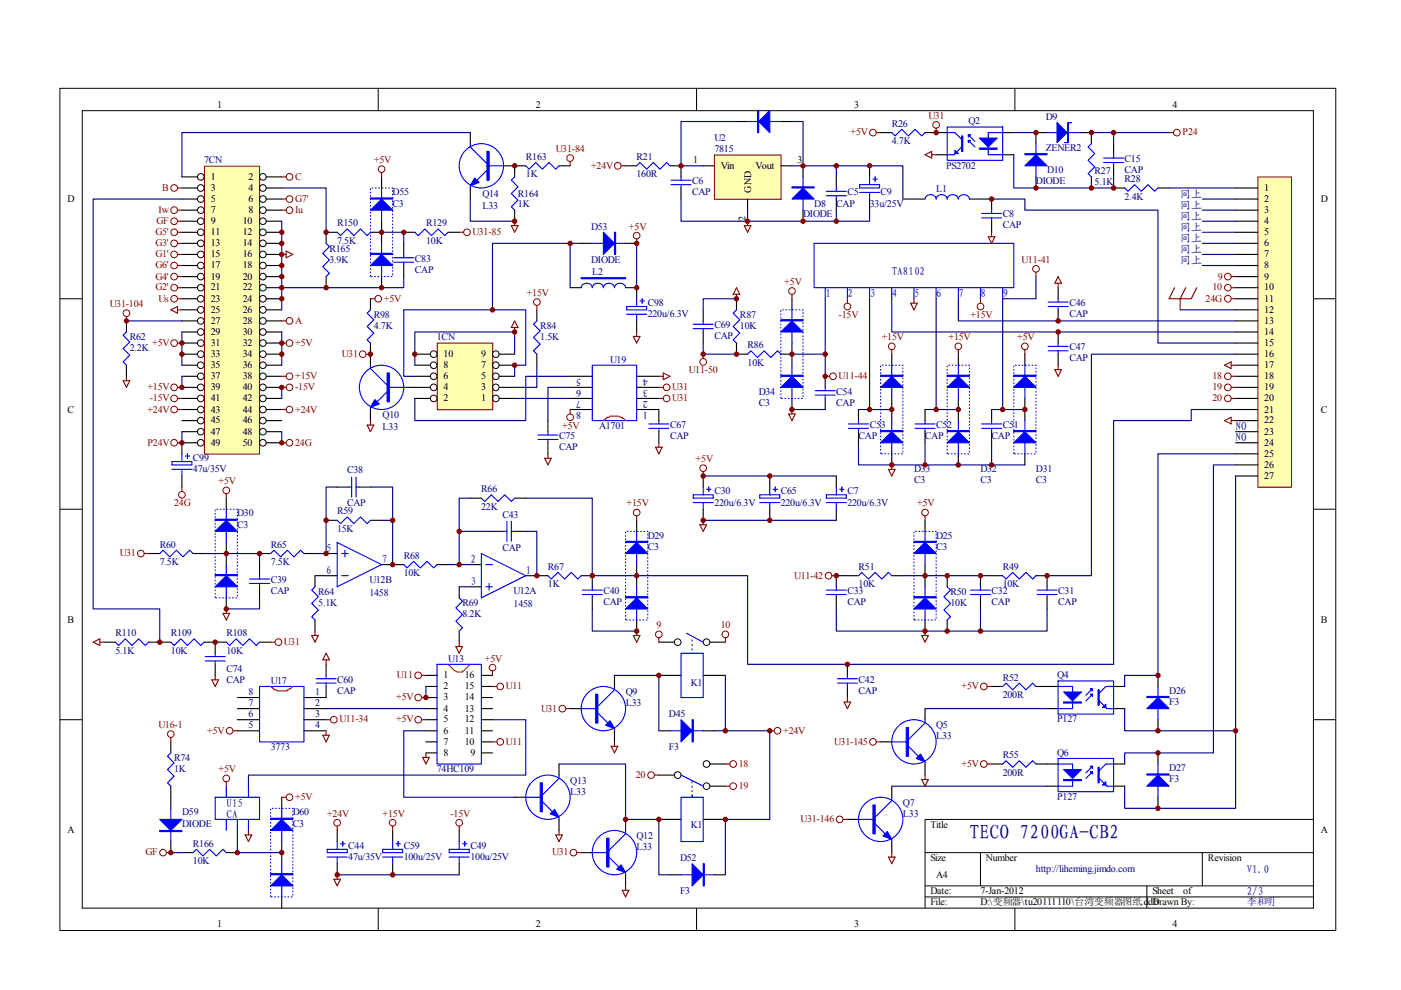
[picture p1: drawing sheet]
<svg xmlns="http://www.w3.org/2000/svg" width="297mm" height="210mm" viewBox="0 0 297 210" stroke-linecap="round" stroke-linejoin="round" font-family="sans-serif">
<defs><g id="words">
<text font-size="4.2" fill="#000080" x="205.6" y="177.8">TECO 7200GA-CB2</text>
<g font-size="2.3" fill="#000080">
<text x="250.2" y="41.9">同上</text>
<text x="250.2" y="46.6">同上</text>
<text x="250.2" y="44.2">同上</text>
<text x="250.2" y="53.6">同上</text>
<text x="250.2" y="51.3">同上</text>
<text x="250.2" y="49">同上</text>
<text x="189.1" y="58.3">TA8102</text>
<text x="250.2" y="56">同上</text>
<text x="175" y="63">1</text>
<text x="179.7" y="63">2</text>
<text x="184.4" y="63">3</text>
<text x="189.1" y="63">4</text>
<text x="193.8" y="63">5</text>
<text x="198.5" y="63">6</text>
<text x="203.2" y="63">7</text>
<text x="207.9" y="63">8</text>
<text x="212.6" y="63">9</text>
<text x="262" y="91.2">NO</text>
<text x="262" y="93.6">NO</text>
<text x="69.2" y="117">5</text>
<text x="80.9" y="119.4">7</text>
<text x="99.7" y="119.4">2</text>
<text x="69.2" y="121.8">6</text>
<text x="99.7" y="124.1">3</text>
<text x="111.5" y="121.8">1</text>
<text x="48" y="173.4">CA</text>
<text x="48" y="171">U15</text>
<text x="264.3" y="185.2">V1.0</text>
<text x="264.3" y="189.8">2/3</text>
</g>
<g font-size="2.1">
<text x="46.1" y="22.9">1</text>
<text x="113.6" y="22.9">2</text>
<text x="181.1" y="22.9">3</text>
<text x="248.6" y="22.9">4</text>
<text x="147" y="34.6">1</text>
<text x="152.8" y="35.7">Vin</text>
<text x="160.2" y="35.7">Vout</text>
<text x="169.1" y="34.6">3</text>
<text x="44.7" y="38.1">1</text>
<text x="44.7" y="40.5">3</text>
<text x="52.7" y="38.1">2</text>
<text x="52.7" y="40.5">4</text>
<text x="159.3" y="40.8" transform="rotate(-90 159.3 40.8)">GND</text>
<text x="268.1" y="40.5">1</text>
<text x="14.3" y="42.8">D</text>
<text x="44.7" y="42.8">5</text>
<text x="44.7" y="45.1">7</text>
<text x="44.7" y="47.5">9</text>
<text x="51.5" y="47.5">10</text>
<text x="52.7" y="42.8">6</text>
<text x="52.7" y="45.1">8</text>
<text x="158.1" y="46.9" transform="rotate(-90 158.1 46.9)">2</text>
<text x="268.1" y="42.8">2</text>
<text x="268.1" y="45.1">3</text>
<text x="268.1" y="47.5">4</text>
<text x="280.1" y="42.8">D</text>
<text x="44.7" y="49.9">11</text>
<text x="44.7" y="52.2">13</text>
<text x="51.5" y="49.9">12</text>
<text x="51.5" y="52.2">14</text>
<text x="268.1" y="49.9">5</text>
<text x="268.1" y="52.2">6</text>
<text x="44.7" y="54.5">15</text>
<text x="44.7" y="56.9">17</text>
<text x="44.7" y="59.3">19</text>
<text x="51.5" y="54.5">16</text>
<text x="51.5" y="56.9">18</text>
<text x="51.5" y="59.3">20</text>
<text x="268.1" y="54.5">7</text>
<text x="268.1" y="56.9">8</text>
<text x="268.1" y="59.3">9</text>
<text x="44.7" y="61.6">21</text>
<text x="44.7" y="63.9">23</text>
<text x="51.5" y="61.6">22</text>
<text x="51.5" y="63.9">24</text>
<text x="268.1" y="61.6">10</text>
<text x="268.1" y="63.9">11</text>
<text x="44.7" y="66.3">25</text>
<text x="44.7" y="68.7">27</text>
<text x="44.7" y="71">29</text>
<text x="51.5" y="66.3">26</text>
<text x="51.5" y="68.7">28</text>
<text x="51.5" y="71">30</text>
<text x="268.1" y="66.3">12</text>
<text x="268.1" y="68.7">13</text>
<text x="268.1" y="71">14</text>
<text x="44.7" y="73.3">31</text>
<text x="44.7" y="75.7">33</text>
<text x="51.5" y="73.3">32</text>
<text x="51.5" y="75.7">34</text>
<text x="94.1" y="75.7">10</text>
<text x="102" y="75.7">9</text>
<text x="268.1" y="73.3">15</text>
<text x="268.1" y="75.7">16</text>
<text x="44.7" y="78.1">35</text>
<text x="44.7" y="80.4">37</text>
<text x="44.7" y="82.7">39</text>
<text x="51.5" y="78.1">36</text>
<text x="51.5" y="80.4">38</text>
<text x="51.5" y="82.7">40</text>
<text x="94.1" y="82.7">4</text>
<text x="94.1" y="80.4">6</text>
<text x="94.1" y="78.1">8</text>
<text x="102" y="82.7">3</text>
<text x="102" y="80.4">5</text>
<text x="102" y="78.1">7</text>
<text x="268.1" y="78.1">17</text>
<text x="268.1" y="80.4">18</text>
<text x="268.1" y="82.7">19</text>
<text x="14.3" y="87.5">C</text>
<text x="44.7" y="85.1">41</text>
<text x="44.7" y="87.5">43</text>
<text x="44.7" y="89.8">45</text>
<text x="51.5" y="85.1">42</text>
<text x="51.5" y="87.5">44</text>
<text x="51.5" y="89.8">46</text>
<text x="94.1" y="85.1">2</text>
<text x="102" y="85.1">1</text>
<text x="268.1" y="85.1">20</text>
<text x="268.1" y="87.5">21</text>
<text x="268.1" y="89.8">22</text>
<text x="280.1" y="87.5">C</text>
<text x="44.7" y="92.1">47</text>
<text x="44.7" y="94.5">49</text>
<text x="51.5" y="92.1">48</text>
<text x="51.5" y="94.5">50</text>
<text x="268.1" y="92.1">23</text>
<text x="268.1" y="94.5">24</text>
<text x="268.1" y="96.9">25</text>
<text x="268.1" y="99.2">26</text>
<text x="268.1" y="101.5">27</text>
<text x="14.3" y="132.1">B</text>
<text x="280.1" y="132.1">B</text>
<text x="94.1" y="143.8">1</text>
<text x="98.6" y="143.8">16</text>
<text x="94.1" y="146.1">2</text>
<text x="94.1" y="148.5">3</text>
<text x="98.6" y="148.5">14</text>
<text x="98.6" y="146.1">15</text>
<text x="94.1" y="150.9">4</text>
<text x="94.1" y="153.2">5</text>
<text x="94.1" y="155.5">6</text>
<text x="98.6" y="155.5">11</text>
<text x="98.6" y="153.2">12</text>
<text x="98.6" y="150.9">13</text>
<text x="94.1" y="157.9">7</text>
<text x="94.1" y="160.3">8</text>
<text x="98.6" y="157.9">10</text>
<text x="99.7" y="160.3">9</text>
<text x="14.3" y="176.7">A</text>
<text x="197.3" y="175.5">Title</text>
<text x="280.1" y="176.7">A</text>
<text x="197.3" y="182.6">Size</text>
<text x="209" y="182.6">Number</text>
<text x="256.1" y="182.6">Revision</text>
<text x="197.3" y="189.6">Date:</text>
<text x="197.3" y="192">File:</text>
<text x="198.5" y="186.1">A4</text>
<text x="207.9" y="189.6">7-Jan-2012</text>
<text x="207.9" y="192">D:\变频器\tu20111110\台湾变频器图纸.ddb</text>
<text x="244.3" y="189.6">Sheet</text>
<text x="244.3" y="192">Drawn By:</text>
<text x="250.9" y="189.6">of</text>
<text x="46.1" y="196.6">1</text>
<text x="113.6" y="196.6">2</text>
<text x="181.1" y="196.6">3</text>
<text x="248.6" y="196.6">4</text>
</g>
<g font-size="2.1" fill="#000080">
<text x="151.5" y="29.9">U2</text>
<text x="189.1" y="26.9">R26</text>
<text x="205.3" y="26.3">Q2</text>
<text x="221.7" y="25.4">D9</text>
<text x="43.3" y="34.6">7CN</text>
<text x="111.5" y="33.9">R163</text>
<text x="135" y="33.9">R21</text>
<text x="151.5" y="32.3">7815</text>
<text x="189.1" y="30.6">4.7K</text>
<text x="200.6" y="35.7">PS2702</text>
<text x="221.7" y="32">ZENER2</text>
<text x="238.4" y="34.4">C15</text>
<text x="83.2" y="41.4">D55</text>
<text x="102.3" y="41.7">Q14</text>
<text x="109.8" y="41.7">R164</text>
<text x="111.5" y="37.6">1K</text>
<text x="135" y="37.6">160R</text>
<text x="146.7" y="39">C6</text>
<text x="146.7" y="41.4">CAP</text>
<text x="179.7" y="41.4">C5</text>
<text x="186.7" y="41.4">C9</text>
<text x="198.5" y="40.7">L1</text>
<text x="219.6" y="39">DIODE</text>
<text x="222" y="36.7">D10</text>
<text x="232.1" y="36.9">R27</text>
<text x="232.1" y="39.3">5.1K</text>
<text x="238.4" y="38.6">R28</text>
<text x="238.4" y="36.7">CAP</text>
<text x="83.2" y="43.8">C3</text>
<text x="102.3" y="44.2">L33</text>
<text x="109.8" y="44">1K</text>
<text x="170.3" y="46.1">DIODE</text>
<text x="172.6" y="43.8">D8</text>
<text x="177.3" y="43.8">CAP</text>
<text x="184.4" y="43.8">33u/25V</text>
<text x="212.6" y="46.1">C8</text>
<text x="238.4" y="42.3">2.4K</text>
<text x="69.8" y="53.4">R165</text>
<text x="71.5" y="48">R150</text>
<text x="71.5" y="51.7">7.5K</text>
<text x="90.3" y="48">R129</text>
<text x="90.3" y="51.7">10K</text>
<text x="125.3" y="48.7">D53</text>
<text x="212.6" y="48.4">CAP</text>
<text x="69.8" y="55.7">3.9K</text>
<text x="88" y="55.5">C83</text>
<text x="88" y="57.8">CAP</text>
<text x="125.3" y="55.7">DIODE</text>
<text x="125.6" y="58.3">L2</text>
<text x="137.3" y="64.9">C98</text>
<text x="226.7" y="64.9">C46</text>
<text x="79.2" y="67.5">R98</text>
<text x="79.2" y="69.8">4.7K</text>
<text x="114.6" y="69.8">R84</text>
<text x="137.3" y="67.2">220u/6.3V</text>
<text x="151.5" y="69.6">C69</text>
<text x="151.5" y="71.9">CAP</text>
<text x="156.9" y="67.5">R87</text>
<text x="156.9" y="69.8">10K</text>
<text x="226.7" y="67.2">CAP</text>
<text x="27.5" y="72.2">R62</text>
<text x="27.5" y="74.5">2.2K</text>
<text x="92.6" y="72.2">1CN</text>
<text x="114.6" y="72.2">1.5K</text>
<text x="129.4" y="76.9">U19</text>
<text x="158.5" y="73.8">R86</text>
<text x="158.5" y="77.6">10K</text>
<text x="226.7" y="74.3">C47</text>
<text x="226.7" y="76.6">CAP</text>
<text x="123.2" y="80.3" transform="rotate(-180 123.2 80.3)">5</text>
<text x="123.2" y="82.6" transform="rotate(-180 123.2 82.6)">6</text>
<text x="137.3" y="82.6" transform="rotate(-180 137.3 82.6)">3</text>
<text x="137.3" y="80.3" transform="rotate(-180 137.3 80.3)">4</text>
<text x="160.9" y="83.7">D34</text>
<text x="177.3" y="83.7">C54</text>
<text x="81.1" y="88.6">Q10</text>
<text x="123.2" y="84.9" transform="rotate(-180 123.2 84.9)">7</text>
<text x="123.2" y="87.3" transform="rotate(-180 123.2 87.3)">8</text>
<text x="137.3" y="87.3" transform="rotate(-180 137.3 87.3)">1</text>
<text x="137.3" y="84.9" transform="rotate(-180 137.3 84.9)">2</text>
<text x="160.9" y="86">C3</text>
<text x="177.3" y="86">CAP</text>
<text x="81.1" y="91.2">L33</text>
<text x="118.5" y="93.1">C75</text>
<text x="118.5" y="95.4">CAP</text>
<text x="127" y="90.9">A1701</text>
<text x="142.1" y="90.7">C67</text>
<text x="142.1" y="93.1">CAP</text>
<text x="182" y="93.1">CAP</text>
<text x="184.4" y="90.7">C53</text>
<text x="196.1" y="93.1">CAP</text>
<text x="198.5" y="90.7">C52</text>
<text x="210.2" y="93.1">CAP</text>
<text x="212.6" y="90.7">C51</text>
<text x="40.9" y="97.8">C99</text>
<text x="40.9" y="100.1">47u/35V</text>
<text x="73.6" y="100.3">C38</text>
<text x="193.8" y="100.1">D33</text>
<text x="207.9" y="100.1">D32</text>
<text x="219.6" y="100.1">D31</text>
<text x="73.6" y="107.4">CAP</text>
<text x="102" y="104.3">R66</text>
<text x="151.5" y="104.8">C30</text>
<text x="151.5" y="107.2">220u/6.3V</text>
<text x="165.5" y="104.8">C65</text>
<text x="165.5" y="107.2">220u/6.3V</text>
<text x="179.7" y="104.8">C7</text>
<text x="179.7" y="107.2">220u/6.3V</text>
<text x="193.8" y="102.5">C3</text>
<text x="207.9" y="102.5">C3</text>
<text x="219.6" y="102.5">C3</text>
<text x="50.3" y="109.5">D30</text>
<text x="50.3" y="111.9">C3</text>
<text x="71.5" y="109.1">R59</text>
<text x="71.5" y="112.8">15K</text>
<text x="102" y="108.1">22K</text>
<text x="106.5" y="109.7">C43</text>
<text x="33.9" y="116.1">R60</text>
<text x="33.9" y="119.8">7.5K</text>
<text x="57.4" y="116.1">R65</text>
<text x="57.4" y="119.8">7.5K</text>
<text x="85.6" y="118.5">R68</text>
<text x="106.5" y="116.8">CAP</text>
<text x="137.3" y="114.2">D29</text>
<text x="137.3" y="116.6">C3</text>
<text x="198.5" y="114.2">D25</text>
<text x="198.5" y="116.6">C3</text>
<text x="57.4" y="123.6">C39</text>
<text x="57.4" y="125.9">CAP</text>
<text x="78.3" y="123.6">U12B</text>
<text x="85.6" y="122.2">10K</text>
<text x="108.9" y="125.9">U12A</text>
<text x="116.2" y="120.7">R67</text>
<text x="116.2" y="124.6">1K</text>
<text x="127.9" y="125.9">C40</text>
<text x="179.7" y="125.9">C33</text>
<text x="182" y="120.7">R51</text>
<text x="182" y="124.6">10K</text>
<text x="210.2" y="125.9">C32</text>
<text x="212.6" y="120.7">R49</text>
<text x="212.6" y="124.6">10K</text>
<text x="224.4" y="125.9">C31</text>
<text x="67.5" y="126.2">R64</text>
<text x="67.5" y="128.5">5.1K</text>
<text x="78.3" y="126.4">1458</text>
<text x="98" y="128.5">R69</text>
<text x="98" y="130.9">8.2K</text>
<text x="108.9" y="128.8">1458</text>
<text x="127.9" y="128.3">CAP</text>
<text x="179.7" y="128.3">CAP</text>
<text x="201.5" y="126.2">R50</text>
<text x="201.5" y="128.5">10K</text>
<text x="210.2" y="128.3">CAP</text>
<text x="224.4" y="128.3">CAP</text>
<text x="24.5" y="134.9">R110</text>
<text x="36.2" y="134.9">R109</text>
<text x="48" y="134.9">R108</text>
<text x="24.5" y="138.6">5.1K</text>
<text x="36.2" y="138.6">10K</text>
<text x="48" y="142.4">C74</text>
<text x="48" y="138.6">10K</text>
<text x="95" y="140.3">U13</text>
<text x="224.1" y="143.8">Q4</text>
<text x="48" y="144.7">CAP</text>
<text x="52.7" y="149.7">7</text>
<text x="52.7" y="147.3">8</text>
<text x="57.4" y="145">U17</text>
<text x="66.8" y="147.3">1</text>
<text x="66.8" y="149.7">2</text>
<text x="71.5" y="144.7">C60</text>
<text x="71.5" y="147.1">CAP</text>
<text x="132.7" y="147.3">Q9</text>
<text x="132.7" y="149.7">L33</text>
<text x="146.5" y="145.5">K1</text>
<text x="182" y="144.7">C42</text>
<text x="182" y="147.1">CAP</text>
<text x="212.6" y="144.3">R52</text>
<text x="212.6" y="148">200R</text>
<text x="247.9" y="147.1">D26</text>
<text x="247.9" y="149.5">F3</text>
<text x="52.7" y="154.4">5</text>
<text x="52.7" y="152">6</text>
<text x="66.8" y="152">3</text>
<text x="66.8" y="154.4">4</text>
<text x="141.8" y="152">D45</text>
<text x="198.5" y="154.4">Q5</text>
<text x="224.1" y="153.2">P127</text>
<text x="36.9" y="161.4">R74</text>
<text x="57.4" y="159.1">3773</text>
<text x="141.8" y="159.1">F3</text>
<text x="198.5" y="156.7">L33</text>
<text x="212.6" y="160.7">R55</text>
<text x="224.1" y="160.3">Q6</text>
<text x="36.9" y="163.8">1K</text>
<text x="92.6" y="163.8">74HC109</text>
<text x="120.9" y="166.1">Q13</text>
<text x="212.6" y="164.4">200R</text>
<text x="247.9" y="163.5">D27</text>
<text x="247.9" y="165.9">F3</text>
<text x="38.6" y="172.9">D59</text>
<text x="62.1" y="172.9">D60</text>
<text x="120.9" y="168.5">L33</text>
<text x="191.4" y="170.8">Q7</text>
<text x="191.4" y="173.2">L33</text>
<text x="224.1" y="169.6">P127</text>
<text x="38.6" y="175.3">DIODE</text>
<text x="40.9" y="179.5">R166</text>
<text x="62.1" y="175.3">C3</text>
<text x="135" y="177.9">Q12</text>
<text x="146.5" y="175.5">K1</text>
<text x="40.9" y="183.2">10K</text>
<text x="73.8" y="180">C44</text>
<text x="73.8" y="182.3">47u/35V</text>
<text x="85.6" y="180">C59</text>
<text x="85.6" y="182.3">100u/25V</text>
<text x="99.7" y="180">C49</text>
<text x="99.7" y="182.3">100u/25V</text>
<text x="135" y="180.2">L33</text>
<text x="144.2" y="182.6">D52</text>
<text x="219.6" y="184.9">http://liheming.jimdo.com</text>
<text x="144.2" y="189.6">F3</text>
<text x="264.3" y="192">李和明</text>
</g>
<g font-size="2.1" fill="#800000">
<text x="180.3" y="28.7">+5V</text>
<text x="196.8" y="25.2">U31</text>
<text x="250.7" y="28.7">P24</text>
<text x="79.2" y="34.6">+5V</text>
<text x="117.9" y="32.3">U31-84</text>
<text x="125.3" y="35.7">+24V</text>
<text x="34.4" y="40.5">B</text>
<text x="62.6" y="38.1">C</text>
<text x="33.2" y="47.5">GF</text>
<text x="33.6" y="45.1">Iw</text>
<text x="62.6" y="42.8">G7'</text>
<text x="62.6" y="45.1">Iu</text>
<text x="32.9" y="49.9">G5'</text>
<text x="32.9" y="52.2">G3'</text>
<text x="100.2" y="49.9">U31-85</text>
<text x="133.3" y="48.7">+5V</text>
<text x="32.9" y="54.5">G1'</text>
<text x="32.9" y="56.9">G6'</text>
<text x="32.9" y="59.3">G4'</text>
<text x="216.6" y="55.7">U11-41</text>
<text x="258.2" y="59.3">9</text>
<text x="23.3" y="65.1">U31-104</text>
<text x="32.9" y="61.6">G2'</text>
<text x="33.6" y="63.9">Us</text>
<text x="81.4" y="63.9">+5V</text>
<text x="111.7" y="62.8">+15V</text>
<text x="166.3" y="60.5">+5V</text>
<text x="255.6" y="63.9">24G</text>
<text x="257" y="61.6">10</text>
<text x="62.6" y="68.7">A</text>
<text x="177.8" y="67.5">-15V</text>
<text x="205.7" y="67.5">+15V</text>
<text x="32.3" y="73.3">+5V</text>
<text x="62.6" y="73.3">+5V</text>
<text x="72.5" y="75.7">U31</text>
<text x="186.9" y="72.2">+15V</text>
<text x="201.1" y="72.2">+15V</text>
<text x="215.6" y="72.2">+5V</text>
<text x="31.2" y="82.7">+15V</text>
<text x="62.6" y="82.7">-15V</text>
<text x="62.6" y="80.4">+15V</text>
<text x="142.5" y="82.7">U31</text>
<text x="146" y="79.2">U11-50</text>
<text x="177.8" y="80.4">U11-44</text>
<text x="257" y="80.4">18</text>
<text x="257" y="82.7">19</text>
<text x="31.2" y="87.5">+24V</text>
<text x="31.7" y="85.1">-15V</text>
<text x="62.6" y="87.5">+24V</text>
<text x="142.5" y="85.1">U31</text>
<text x="257" y="85.1">20</text>
<text x="31.2" y="94.5">P24V</text>
<text x="62.6" y="94.5">24G</text>
<text x="119.2" y="90.9">+5V</text>
<text x="147.5" y="98">+5V</text>
<text x="36.9" y="107.4">24G</text>
<text x="46.3" y="102.7">+5V</text>
<text x="132.8" y="107.4">+15V</text>
<text x="194.5" y="107.4">+5V</text>
<text x="25.4" y="118">U31</text>
<text x="168.4" y="122.7">U11-42</text>
<text x="60.2" y="136.8">U31</text>
<text x="139.2" y="133.2">9</text>
<text x="152.8" y="133.2">10</text>
<text x="84.2" y="143.8">U11</text>
<text x="102.8" y="140.3">+5V</text>
<text x="84" y="148.5">+5V</text>
<text x="107.3" y="146.1">U11</text>
<text x="203.9" y="146.1">+5V</text>
<text x="33.6" y="154.4">U16-1</text>
<text x="43.9" y="155.5">+5V</text>
<text x="72" y="153.2">U11-34</text>
<text x="84" y="153.2">+5V</text>
<text x="114.7" y="150.9">U31</text>
<text x="166" y="155.5">+24V</text>
<text x="107.3" y="157.9">U11</text>
<text x="176.9" y="157.9">U31-145</text>
<text x="46.3" y="163.8">+5V</text>
<text x="134.8" y="164.9">20</text>
<text x="156.6" y="167.3">19</text>
<text x="156.6" y="162.6">18</text>
<text x="203.9" y="162.6">+5V</text>
<text x="62.6" y="169.6">+5V</text>
<text x="69.3" y="173.2">+24V</text>
<text x="81.1" y="173.2">+15V</text>
<text x="95.5" y="173.2">-15V</text>
<text x="169.8" y="174.3">U31-146</text>
<text x="30.8" y="181.4">GF</text>
<text x="117.1" y="181.4">U31</text>
</g>
</g></defs>
<g fill="none" stroke="#000" stroke-width=".21">
<path d="M12.7 18.7h270.5v178.6h-270.5zM80.2 18.7v4.7M147.7 18.7v4.7M215.2 18.7v4.7M17.4 23.5h261.1v169h-261.1zM12.7 63.3h4.7M278.4 63.3h4.7M12.7 108h4.7M278.4 108h4.7M12.7 152.6h4.7M278.4 152.6h4.7M278.4 173.7h-82.3v18.8"/>
<path d="M80.2 192.5v4.7M147.7 192.5v4.7M196.1 180.8h82.3M196.1 187.8h82.3M196.1 190.2h82.3M207.9 180.8v7M215.2 192.5v4.7M243.2 187.8v4.7M254.9 180.8v7"/>
</g>
<path d="M43.4 35.3h11.6v61h-11.6z" fill="#ffffb0"/>
<g fill="none" stroke="#800000" stroke-width=".21">
<path d="M43.3 35.2h11.7v61.1h-11.7z"/>
<circle cx="61.4" cy="37.5" r=".7"/>
<circle cx="80.9" cy="35.9" r=".71"/>
<circle cx="120.9" cy="33.5" r=".71"/>
<circle cx="36.9" cy="49.2" r=".71"/>
<circle cx="36.9" cy="51.6" r=".71"/>
<circle cx="36.9" cy="44.6" r=".71"/>
<circle cx="36.9" cy="53.9" r=".71"/>
<circle cx="36.9" cy="56.3" r=".71"/>
<circle cx="36.9" cy="46.9" r=".71"/>
<circle cx="36.9" cy="58.6" r=".71"/>
<circle cx="61.4" cy="44.6" r=".7"/>
<circle cx="61.4" cy="42.2" r=".7"/>
<circle cx="99" cy="49.2" r=".71"/>
<circle cx="26.8" cy="66.4" r=".71"/>
<circle cx="36.9" cy="61" r=".71"/>
<circle cx="36.9" cy="72.7" r=".71"/>
<circle cx="36.9" cy="63.3" r=".71"/>
<circle cx="61.4" cy="68" r=".71"/>
<circle cx="61.4" cy="79.8" r=".71"/>
<circle cx="61.4" cy="72.7" r=".7"/>
<circle cx="36.9" cy="82.1" r=".71"/>
<circle cx="36.9" cy="93.9" r=".71"/>
<circle cx="36.9" cy="84.5" r=".71"/>
<circle cx="61.4" cy="82.1" r=".71"/>
<circle cx="61.4" cy="93.9" r=".7"/>
</g>
<g fill="none" stroke="#000" stroke-width=".21">
<circle cx="42.6" cy="37.5" r=".7"/>
<circle cx="42.6" cy="39.9" r=".7"/>
<circle cx="55.7" cy="37.5" r=".71"/>
<circle cx="55.7" cy="39.9" r=".71"/>
<circle cx="42.6" cy="49.2" r=".71"/>
<circle cx="42.6" cy="51.6" r=".71"/>
<circle cx="42.6" cy="53.9" r=".7"/>
<circle cx="42.6" cy="44.6" r=".7"/>
<circle cx="42.6" cy="46.9" r=".7"/>
<circle cx="42.6" cy="56.3" r=".7"/>
<circle cx="42.6" cy="58.6" r=".7"/>
<circle cx="42.6" cy="42.2" r=".7"/>
<circle cx="55.7" cy="49.2" r=".71"/>
<circle cx="55.7" cy="51.6" r=".71"/>
<circle cx="55.7" cy="53.9" r=".71"/>
<circle cx="55.7" cy="44.6" r=".71"/>
<circle cx="55.7" cy="56.3" r=".71"/>
<circle cx="55.7" cy="46.9" r=".71"/>
<circle cx="55.7" cy="58.6" r=".71"/>
<circle cx="55.7" cy="42.2" r=".71"/>
<circle cx="42.6" cy="79.8" r=".71"/>
<circle cx="42.6" cy="68" r=".71"/>
<circle cx="42.6" cy="65.7" r=".71"/>
<circle cx="42.6" cy="70.4" r=".7"/>
<circle cx="42.6" cy="72.7" r=".7"/>
<circle cx="42.6" cy="63.3" r=".7"/>
<circle cx="42.6" cy="75.1" r=".7"/>
<circle cx="42.6" cy="61" r=".7"/>
<circle cx="42.6" cy="77.4" r=".7"/>
<circle cx="55.7" cy="79.8" r=".71"/>
<circle cx="55.7" cy="68" r=".71"/>
<circle cx="55.7" cy="65.7" r=".71"/>
<circle cx="55.7" cy="72.7" r=".71"/>
<circle cx="55.7" cy="61" r=".71"/>
<circle cx="55.7" cy="70.4" r=".71"/>
<circle cx="55.7" cy="63.3" r=".71"/>
<circle cx="55.7" cy="75.1" r=".71"/>
<circle cx="55.7" cy="77.4" r=".71"/>
<circle cx="42.6" cy="82.1" r=".71"/>
<circle cx="42.6" cy="91.5" r=".7"/>
<circle cx="42.6" cy="93.9" r=".7"/>
<circle cx="42.6" cy="86.8" r=".7"/>
<circle cx="42.6" cy="84.5" r=".7"/>
<circle cx="42.6" cy="89.2" r=".7"/>
<circle cx="55.7" cy="82.1" r=".71"/>
<circle cx="55.7" cy="91.5" r=".71"/>
<circle cx="55.7" cy="93.9" r=".71"/>
<circle cx="55.7" cy="89.2" r=".71"/>
<circle cx="55.7" cy="84.5" r=".71"/>
<circle cx="55.7" cy="86.8" r=".71"/>
</g>
<g fill="none" stroke="#000" stroke-width=".23">
<path d="M38.6 37.5h3.3M38.6 39.9h3.3M56.4 37.5h3.3M56.4 39.9h3.3M80.9 37.5v2.4M99.7 28.1v2.4M99.7 39.9v2.3M106.8 35.2h4.7M109.1 35.2v2.3M118.5 35.2h2.4M38.6 42.2h3.3M38.6 44.6h3.3"/>
<path d="M38.6 46.9h3.3M38.6 49.3h3.3M38.6 51.6h3.3M38.6 53.9h3.3M38.6 56.3h3.3M38.6 58.6h3.3M56.4 42.2h3.3M56.4 44.6h3.3M56.4 46.9h3.3M56.4 49.3h3.3M56.4 51.6h3.3M56.4 53.9h3.3"/>
<path d="M56.4 56.3h3.3M56.4 58.6h3.3M69.1 58.6v2.4M71.5 49.3h-2.4v2.3M78.5 49.3h2.4M80.9 46.9v4.7M80.9 58.6v2.4M85.6 49.3h2.4M95 49.3h2.4M109.1 44.6v2.3M26.8 68v2.4M26.8 77.4v2.4"/>
<path d="M38.6 61h3.3M38.6 63.3h3.3M38.6 65.7h3.3M38.6 68h3.3M38.6 70.4h3.3M38.6 72.7h3.3M38.6 75.1h3.3M38.6 77.4h3.3M38.6 79.8h3.3M56.4 61h3.3M56.4 63.3h3.3M56.4 65.7h3.3"/>
<path d="M56.4 68h3.3M56.4 70.4h3.3M56.4 72.7h3.3M56.4 75.1h3.3M56.4 77.4h3.3M56.4 79.8h3.3M38.6 82.1h3.3M38.6 84.5h3.3M38.6 86.8h3.3M38.6 89.2h3.3M38.6 91.5h3.3M38.6 93.9h3.3"/>
<path d="M56.4 82.1h3.3M56.4 84.5h3.3M56.4 86.8h3.3M56.4 89.2h3.3M56.4 91.5h3.3M56.4 93.9h3.3"/>
</g>
<g fill="none" stroke="#800000" stroke-width=".23">
<path d="M59.7 37.5h1M80.9 36.6v.9M120.9 34.2v1M37.6 53.9h1M37.6 44.6h1M37.6 46.9h1M37.6 49.3h1M37.6 51.6h1M37.6 56.3h1M37.6 58.6h1M59.7 53.9h1M59.7 42.2h1"/>
<path d="M59.7 44.6h1M60.7 53.2l1.4 .7-1.4 .8zM97.4 49.3h.9M108.4 47.8h1.4l-.7 1.5zM109.1 46.9v.9M26.8 67.1v.9M26.8 79.8v.9M36.2 65.7l1.4-.7v1.4zM37.6 65.7h1M37.6 61h1M37.6 63.3h1M37.6 72.7h1"/>
<path d="M59.7 72.7h1M59.7 79.8h1M59.7 68h1M26.1 80.7h1.4l-.7 1.4zM37.6 82.1h1M37.6 93.9h1M37.6 84.5h1M59.7 82.1h1M59.7 93.9h1"/>
</g>
<path d="M59.7 39.9h9.4v9.4M99.7 28.1h-61.1v9.4M59.7 46.9v18.8M99.7 42.2v4.7h9.4M26.8 68h11.8M38.6 70.4v7M38.6 79.8v2.3M59.7 70.4v7M59.7 61h21.2M38.6 91.5v2.4M59.7 82.1v2.4M59.7 91.5v2.4" fill="none" stroke="#000080" stroke-width=".23"/>
<g fill="#800000" stroke="#800000" stroke-width=".21">
<circle cx="59.7" cy="82.1" r=".47"/>
<circle cx="38.6" cy="82.1" r=".47"/>
<circle cx="59.7" cy="93.9" r=".47"/>
<circle cx="38.6" cy="72.7" r=".47"/>
<circle cx="38.6" cy="75.1" r=".47"/>
<circle cx="59.7" cy="72.7" r=".47"/>
<circle cx="59.7" cy="75.1" r=".47"/>
<circle cx="59.7" cy="49.3" r=".47"/>
<circle cx="59.7" cy="51.6" r=".47"/>
<circle cx="59.7" cy="53.9" r=".47"/>
<circle cx="59.7" cy="56.3" r=".47"/>
<circle cx="59.7" cy="58.6" r=".47"/>
<circle cx="59.7" cy="63.3" r=".47"/>
<circle cx="69.1" cy="49.3" r=".47"/>
<circle cx="59.7" cy="61" r=".47"/>
<circle cx="69.1" cy="61" r=".47"/>
<circle cx="109.1" cy="35.2" r=".47"/>
<circle cx="109.1" cy="46.9" r=".47"/>
<circle cx="26.8" cy="68" r=".47"/>
</g>
<g fill="none" stroke="#00f" stroke-width=".23">
<path d="M80.9 39.9v7M99.7 30.5v.7l3.5 3.5M99.7 39.4v.5M103.2 36.1l-2.1 2.1M103.2 35.2h3.6M109.1 37.5l-.7 .7 1.4 1.4-1.4 1.4 1.4 1.4-1.4 1.5 .7 .7M111.5 35.2l.7 .7 1.4-1.4 1.4 1.4 1.4-1.4 1.4 1.4 .7-.7M69.1 51.6l.7 .7-1.4 1.4 1.4 1.4-1.4 1.4 1.4 1.4-.7 .7M71.5 49.3l.7 .7 1.4-1.5 1.4 1.5 1.4-1.5 1.4 1.5 .7-.7M80.9 51.6v7M88 49.3l.7 .7 1.4-1.5 1.4 1.5 1.4-1.5 1.4 1.5 .7-.7M26.8 70.4l-.7 .7 1.4 1.4-1.4 1.4 1.4 1.4-1.4 1.4 .7 .7"/>
<circle cx="102.1" cy="35.2" r="4.7"/>
</g>
<g fill="#00f" stroke="#00f" stroke-width=".23">
<path d="M78.5 56.3l2.4-2.4 2.3 2.4z"/>
<path d="M78.5 44.6l2.4-2.4 2.3 2.4z"/>
<path d="M100.7 37.7l.9 1-1.9 .7z"/>
<path d="M78.5 53.7h4.7v.2h-4.7z" fill-rule="evenodd"/>
<path d="M78.5 42h4.7v.2h-4.7z" fill-rule="evenodd"/>
<path d="M103.2 32.1h.5v6.1h-.5z" fill-rule="evenodd"/>
</g>
<path d="M78.5 58.6v-18.7h4.7v18.7h-4.7" fill="none" stroke="#00f" stroke-width=".21" stroke-dasharray=".4 .4 .4 .4 .4 .4 .4 .4" stroke-linecap="butt"/>
<path d="M266.8 37.6h7v65.7h-7z" fill="#ffffb0"/>
<g fill="none" stroke="#800000" stroke-width=".21">
<path d="M266.7 37.5h7.1v65.8h-7.1z"/>
<circle cx="185.1" cy="28.1" r=".71"/>
<circle cx="198.5" cy="26.5" r=".71"/>
<circle cx="249.5" cy="28.1" r=".71"/>
<circle cx="260.3" cy="63.3" r=".71"/>
</g>
<g fill="none" stroke="#000" stroke-width=".23">
<path d="M186.7 28.1h2.4M196.1 28.1h4.7M198.5 32.8h2.3M212.6 28.1h2.3M212.6 32.8h2.3M219.6 37.5v2.4M222 28.1h-2.4v2.4M229 28.1h2.4v2.4M231.4 37.5v2.4M236.1 39.9h2.4M236.1 30.5v2.3M236.1 35.2v2.3"/>
<path d="M245.5 39.9h2.4M262 39.9h4.7M262 42.2h4.7M262 44.6h4.7M262 46.9h4.7M262 49.3h4.7M262 51.6h4.7M262 53.9h4.7M262 56.3h4.7M262 58.6h4.7M262 61h4.7M262 63.3h4.7"/>
<path d="M262 65.7h4.7M262 68h4.7M262 70.4h4.7M262 72.7h4.7M262 75.1h4.7M262 77.4h4.7M262 79.8h4.7M262 82.1h4.7M262 84.5h4.7M262 86.8h4.7M262 89.2h4.7M262 91.5h4.7"/>
<path d="M262 93.9h4.7M262 96.2h4.7M262 98.6h4.7M262 100.9h4.7"/>
</g>
<path d="M185.8 28.1h.9M196.1 32.8l1.4-.7v1.4zM197.5 32.8h1M198.5 27.2v.9M247.9 28.1h.9M249 61l-1.1 2.3h4.7l1.1-2.3M251.4 61l-1.2 2.3v2.4M259.6 77.4l1.4-.7v1.4zM261 63.3h1M261 77.4h1M259.6 89.2l1.4-.7v1.4zM261 89.2h1" fill="none" stroke="#800000" stroke-width=".23"/>
<g fill="none" stroke="#000080" stroke-width=".23">
<path d="M214.9 32.8v7.1h21.2v-2.4M214.9 28.1h4.7M231.4 28.1h16.5M236.1 28.1v2.4M247.9 39.9h14.1M254.9 42.2h7.1M254.9 44.6h7.1M254.9 56.3h7.1M254.9 53.9h7.1M254.9 51.6h7.1M254.9 49.3h7.1M254.9 46.9h7.1"/>
<path d="M250.2 65.7h11.8"/>
</g>
<g fill="none" stroke="#00f" stroke-width=".23">
<path d="M189.1 28.1l.7 .7 1.4-1.4 1.4 1.4 1.4-1.4 1.4 1.4 .7-.7M200.8 26.9h11.8v7.1h-11.8zM200.8 28.1h1.7l1.4 1.4M203.9 31.2l-1.7 1.6h-1.4M205.3 29.8l1.4 1.4M205.3 28.6l1.4 1.4M212.6 28.1h-3.1v4.7h3.1M219.6 30.5v7M222 28.1h7M231.4 30.5l-.7 .7 1.4 1.4-1.4 1.4 1.4 1.4-1.4 1.4 .7 .7M234 33.5h4.2M234 34.5h4.2"/>
<path d="M236.1 32.8v.7M236.1 34.5v.7M238.5 39.9l.7 .7 1.4-1.4 1.4 1.4 1.4-1.4 1.4 1.4 .7-.7"/>
</g>
<g fill="#00f" stroke="#00f" stroke-width=".23">
<path d="M207.7 29.3h3.7l-1.9 1.9z"/>
<path d="M205.3 28.6h.5l-.5 .4z"/>
<path d="M205.3 29.8h.5l-.5 .4z"/>
<path d="M202.5 31.9l.7 .7h-.7z"/>
<path d="M217.3 35.2l2.3-2.4 2.4 2.4z"/>
<path d="M224.1 26l2.1 2.1-2.1 2.1z"/>
<path d="M207.7 31.4h3.7v.2h-3.7z" fill-rule="evenodd"/>
<path d="M203.9 28.8h.2v3.3h-.2z" fill-rule="evenodd"/>
<path d="M217.3 32.6h4.7v.2h-4.7z" fill-rule="evenodd"/>
<path d="M226.5 26v4.2h-.7h.7v-4.2h.7z" fill-rule="evenodd"/>
</g>
<g fill="#800000" stroke="#800000" stroke-width=".21">
<circle cx="236.1" cy="39.9" r=".47"/>
<circle cx="231.4" cy="39.9" r=".47"/>
<circle cx="219.6" cy="39.9" r=".47"/>
<circle cx="219.6" cy="28.1" r=".47"/>
<circle cx="231.4" cy="28.1" r=".47"/>
<circle cx="236.1" cy="28.1" r=".47"/>
<circle cx="198.5" cy="28.1" r=".47"/>
</g>
<path d="M151.6 32.9h14v9.4h-14z" fill="#ffffb0"/>
<g fill="none" stroke="#800000" stroke-width=".21">
<path d="M151.5 32.9h14.1v9.4h-14.1z"/>
<circle cx="131" cy="35.2" r=".71"/>
<circle cx="219.6" cy="57" r=".71"/>
<circle cx="149.1" cy="76.7" r=".71"/>
<circle cx="167.9" cy="61.7" r=".71"/>
<circle cx="176.6" cy="79.8" r=".71"/>
<circle cx="179.7" cy="65" r=".71"/>
<circle cx="189.1" cy="73.4" r=".7"/>
<circle cx="203.2" cy="73.4" r=".71"/>
<circle cx="207.9" cy="65" r=".71"/>
<circle cx="217.3" cy="73.4" r=".7"/>
<circle cx="29.9" cy="117.4" r=".7"/>
<circle cx="48" cy="104" r=".7"/>
<circle cx="135" cy="108.7" r=".7"/>
<circle cx="196.1" cy="108.7" r=".71"/>
<circle cx="175.7" cy="122.1" r=".7"/>
<circle cx="185.1" cy="157.3" r=".71"/>
<circle cx="208.6" cy="145.5" r=".71"/>
<circle cx="178" cy="173.7" r=".71"/>
<circle cx="208.6" cy="162" r=".71"/>
</g>
<g fill="none" stroke="#000" stroke-width=".23">
<path d="M132.6 35.2h2.4M142 35.2h2.4v2.3M144.4 39.9v2.3M149.1 35.2h2.3M156.2 25.8h2.3M165.6 35.2h2.3M165.6 25.8h2.3M170.3 35.2v2.3M177.3 37.5v2.4M184.4 35.2v2.3M158.5 42.2v2.4M170.3 44.6v2.3"/>
<path d="M177.3 42.2v2.4M184.4 42.2v2.4M149.1 65.7v2.3M149.1 70.4v2.3M156.2 72.7v2.4h2.3M156.2 63.3v2.4M165.6 75.1h2.3M167.9 63.3v2.4M167.9 72.7v4.7M175 79.8v2.3M189.1 75.1v2.3M203.2 75.1v2.3"/>
<path d="M217.3 75.1v2.3M224.3 61v2.3M224.3 65.7v2.3M224.3 70.4v2.3M224.3 75.1v2.3M167.9 84.5v2.3M175 84.5v2.3M182 86.8v2.4M182 91.5v2.4M189.1 84.5v4.7M189.1 96.2v2.4M196.1 86.8v2.4"/>
<path d="M196.1 91.5v2.4M203.2 84.5v4.7M203.2 96.2v2.4M210.2 86.8v2.4M210.2 91.5v2.4M217.3 84.5v4.7M217.3 96.2v2.4M31.5 117.4h2.4M40.9 117.4h2.4M48 105.6v2.4M48 115v4.7M55 117.4h2.4"/>
<path d="M55 119.7v2.4M64.4 117.4h2.4M69.1 117.4h2.4M69.1 110.3h2.4M71.5 103.3h2.3M76.2 103.3h2.3M78.5 110.3h2.4M80.9 119.7h4.7M92.7 119.7h2.3M99.7 119.7h2.4M99.7 105.6h2.4M104.4 112.7h2.4"/>
<path d="M109.1 105.6h2.4M109.1 112.7h2.4M135 110.3v2.4M135 119.7v4.7M196.1 110.3v2.4M196.1 119.7v4.7M48 126.8v2.3M55 124.4v2.4M66.8 122.1v2.3M66.8 131.5v2.3M69.1 122.1h2.4M97.4 124.4v2.4"/>
<path d="M97.4 133.8v2.4M99.7 124.4h2.4M111.5 122.1h4.7M123.2 122.1h2.4v2.3M125.6 126.8v2.3M135 131.5v2.3M177.3 122.1v2.3M177.3 126.8v2.3M179.7 122.1h2.3M189.1 122.1h2.3M196.1 131.5v2.3M200.8 122.1v2.3"/>
<path d="M200.8 131.5v2.3M207.9 122.1v2.3M207.9 126.8v2.3M210.2 122.1h2.4M219.6 122.1h2.4v2.3M222 126.8v2.3M186.7 157.3h2.4M196.1 150.2v2.4M210.2 145.5h2.4M219.6 145.5h4.7M222 150.2h2.3M236.1 145.5h2.4"/>
<path d="M236.1 150.2h2.4M245.5 143.2v2.3M245.5 152.6v2.3M245.5 159.6v2.4M179.7 173.7h2.3M189.1 166.7v2.3M189.1 178.4v2.4M196.1 162v2.3M210.2 162h2.4M219.6 162h4.7M222 166.7h2.3M236.1 162h2.4"/>
<path d="M236.1 166.7h2.4M245.5 169v2.4"/>
</g>
<g fill="none" stroke="#00f" stroke-width=".23">
<path d="M135 35.2l.7-.7 1.4 1.4 1.4-1.4 1.4 1.4 1.4-1.4 .7 .7M142.3 38.2h4.2M142.3 39.2h4.2M144.4 37.5v.7M144.4 39.2v.7M158.5 25.8h7.1M170.3 37.5v7.1M177.3 39.9v.7M182.3 39.2h4.2v.7h-4.2zM184.4 37.5v1.7M185.1 38h.9M185.5 37.5v.9"/>
<path d="M172.6 51.6h42.3v9.4h-42.3zM175.2 40.6h4.2M175.2 41.5h4.2M177.3 41.5v.7M182.3 40.8h4.2M184.4 40.8v1.4M147 69.7h4.2M147 68.7h4.2M149.1 68v.7M149.1 69.7v.7M156.2 65.7l-.8 .7 1.5 1.4-1.5 1.4 1.5 1.4-1.5 1.4 .8 .7M158.5 75.1l.7-.7 1.4 1.4 1.4-1.4 1.4 1.4 1.5-1.4 .7 .7"/>
<path d="M167.9 65.7v7M167.9 77.4v7.1M175 61v2.3M179.7 61v2.3M184.4 61v2.3M189.1 61v2.3M189.1 77.4v7.1M193.8 61v2.3M198.5 61v2.3M203.2 61v2.3M203.2 77.4v7.1M207.9 61v2.3"/>
<path d="M212.6 61v2.3M217.3 77.4v7.1M222.2 64h4.3M222.2 65h4.3M222.2 73.4h4.3M222.2 74.4h4.3M224.3 63.3v.7M224.3 65v.7M224.3 72.7v.7M224.3 74.4v.7M172.8 83.8h4.3M172.8 82.8h4.3"/>
<path d="M175 82.1v.7M175 83.8v.7M179.9 89.9h4.2M179.9 90.8h4.2M182 89.2v.7M182 90.8v.7M189.1 89.2v7M194 89.9h4.2M194 90.8h4.2M196.1 89.2v.7M196.1 90.8v.7M203.2 89.2v7"/>
<path d="M208.1 89.9h4.3M208.1 90.8h4.3M210.2 89.2v.7M210.2 90.8v.7M217.3 89.2v7M33.9 117.4l.7-.7 1.4 1.4 1.4-1.4 1.4 1.4 1.4-1.4 .7 .7M48 108v7M48 119.7v7.1M57.4 117.4l.7-.7 1.4 1.4 1.4-1.4 1.4 1.4 1.4-1.4 .7 .7M71.5 110.3l.7 .7 1.4-1.4 1.4 1.4 1.4-1.4 1.4 1.4 .7-.7M71.5 115l9.4 4.7-9.4 4.7zM72.4 117.4h1.4"/>
<path d="M73.1 116.7v1.4M73.8 103.3h.7M74.5 101.2v4.2M75.5 103.3h.7M75.5 101.2v4.2M85.6 119.7l.7 .7 1.4-1.4 1.4 1.4 1.4-1.4 1.4 1.4 .8-.7M102.1 105.6l.7 .7 1.4-1.4 1.4 1.4 1.4-1.4 1.4 1.4 .7-.7M102.1 117.4l9.4 4.7-9.4 4.7zM103 119.7h1.4M106.8 112.7h.7M107.5 110.6v4.2M108.4 112.7h.7"/>
<path d="M108.4 110.6v4.2M135 112.7v7M196.1 112.7v7M52.9 122.8h4.2M52.9 123.7h4.2M55 122.1v.7M55 123.7v.7M66.8 124.4l-.7 .7 1.4 1.4-1.4 1.4 1.4 1.4-1.4 1.5 .7 .7M72.4 122.1h1.4M97.4 126.8l.7 .7-1.4 1.4 1.4 1.4-1.4 1.4 1.4 1.4-.7 .7M103 124.4h1.4M103.7 123.7v1.4"/>
<path d="M116.2 122.1l.7 .7 1.4-1.4 1.4 1.4 1.4-1.4 1.4 1.4 .7-.7M123.5 125.1h4.2M123.5 126.1h4.2M125.6 124.4v.7M125.6 126.1v.7M135 124.4v7.1M175.2 125.1h4.2M175.2 126.1h4.2M177.3 124.4v.7M177.3 126.1v.7M182 122.1l.7-.7 1.4 1.4 1.4-1.4 1.5 1.4 1.4-1.4 .7 .7M196.1 124.4v7.1"/>
<path d="M200.8 124.4l.7 .7-1.4 1.4 1.4 1.4-1.4 1.4 1.4 1.5-.7 .7M205.8 125.1h4.2M205.8 126.1h4.2M207.9 124.4v.7M207.9 126.1v.7M212.6 122.1l.7 .7 1.4-1.4 1.4 1.4 1.4-1.4 1.4 1.4 .7-.7M219.9 125.1h4.2M219.9 126.1h4.2M222 124.4v.7M222 126.1v.7M189.1 157.3h3.5M192.6 158.2l2.1 2.1"/>
<path d="M196.1 152.6v.7l-3.5 3.5M212.6 145.5l.7-.7 1.4 1.5 1.4-1.5 1.4 1.5 1.4-1.5 .7 .7M224.3 144.4h11.8v7h-11.8zM224.3 145.5h3.1v4.7h-3.1M231.6 147.2l-1.4 1.4M231.6 146l-1.4 1.4M233 148.6l1.7 1.6h1.4M236.1 145.5h-1.6l-1.5 1.5M245.5 145.5v7.1M182 173.7h3.5M185.5 174.7l2.2 2.1M189.1 169v.7l-3.6 3.6"/>
<path d="M189.1 178v.4M196.1 161.5v.5M212.6 162l.7-.7 1.4 1.4 1.4-1.4 1.4 1.4 1.4-1.4 .7 .7M224.3 160.8h11.8v7.1h-11.8zM224.3 162h3.1v4.7h-3.1M231.6 163.6l-1.4 1.4M231.6 162.5l-1.4 1.4M233 165l1.7 1.7h1.4M236.1 162h-1.6l-1.5 1.4M245.5 162v7"/>
<circle cx="193.8" cy="157.3" r="4.7"/>
<circle cx="186.7" cy="173.7" r="4.7"/>
</g>
<g fill="#00f" stroke="#00f" stroke-width=".23">
<path d="M170.3 39.9l2.3 2.3h-4.7z"/>
<path d="M160.9 25.8l2.3-2.4v4.7z"/>
<path d="M165.6 82.1l2.3-2.3 2.4 2.3z"/>
<path d="M165.6 70.4l2.3-2.4 2.4 2.4z"/>
<path d="M186.7 93.9l2.4-2.4 2.3 2.4z"/>
<path d="M186.7 82.1l2.4-2.3 2.3 2.3z"/>
<path d="M200.8 93.9l2.4-2.4 2.3 2.4z"/>
<path d="M200.8 82.1l2.4-2.3 2.3 2.3z"/>
<path d="M214.9 93.9l2.4-2.4 2.3 2.4z"/>
<path d="M214.9 82.1l2.4-2.3 2.3 2.3z"/>
<path d="M193.8 129.1l2.3-2.3 2.4 2.3z"/>
<path d="M193.8 117.4l2.3-2.4 2.4 2.4z"/>
<path d="M45.6 124.4l2.4-2.3 2.3 2.3z"/>
<path d="M45.6 112.7l2.4-2.4 2.3 2.4z"/>
<path d="M132.6 129.1l2.4-2.3 2.3 2.3z"/>
<path d="M132.6 117.4l2.4-2.4 2.3 2.4z"/>
<path d="M225.5 146.7h3.8l-1.9 1.9z"/>
<path d="M231.2 146h.4v.5z"/>
<path d="M231.2 147.2h.4v.5z"/>
<path d="M234.5 149.3v.7h-.7z"/>
<path d="M243.2 150.2l2.3-2.3 2.4 2.3z"/>
<path d="M243.2 166.7l2.3-2.4 2.4 2.4z"/>
<path d="M225.5 163.2h3.8l-1.9 1.8z"/>
<path d="M231.2 162.5h.4v.4z"/>
<path d="M231.2 163.6h.4v.5z"/>
<path d="M234.5 165.7v.8h-.7z"/>
<path d="M194.2 160.8l1-.9 .9 1.6z"/>
<path d="M187.2 177.3l.9-1 1 1.7z"/>
<path d="M167.9 39.6h4.7v.3h-4.7z" fill-rule="evenodd"/>
<path d="M160.6 23.4h.3v4.7h-.3z" fill-rule="evenodd"/>
<path d="M165.6 79.5h4.7v.3h-4.7z" fill-rule="evenodd"/>
<path d="M165.6 67.8h4.7v.2h-4.7z" fill-rule="evenodd"/>
<path d="M186.7 91.3h4.7v.2h-4.7z" fill-rule="evenodd"/>
<path d="M186.7 79.5h4.7v.3h-4.7z" fill-rule="evenodd"/>
<path d="M200.8 91.3h4.7v.2h-4.7z" fill-rule="evenodd"/>
<path d="M200.8 79.5h4.7v.3h-4.7z" fill-rule="evenodd"/>
<path d="M214.9 91.3h4.7v.2h-4.7z" fill-rule="evenodd"/>
<path d="M214.9 79.5h4.7v.3h-4.7z" fill-rule="evenodd"/>
<path d="M193.8 126.5h4.7v.3h-4.7z" fill-rule="evenodd"/>
<path d="M193.8 114.8h4.7v.2h-4.7z" fill-rule="evenodd"/>
<path d="M45.6 121.8h4.7v.3h-4.7z" fill-rule="evenodd"/>
<path d="M45.6 110.1h4.7v.2h-4.7z" fill-rule="evenodd"/>
<path d="M132.6 126.5h4.7v.3h-4.7z" fill-rule="evenodd"/>
<path d="M132.6 114.8h4.7v.2h-4.7z" fill-rule="evenodd"/>
<path d="M225.5 148.8h3.8v.3h-3.8z" fill-rule="evenodd"/>
<path d="M232.8 146.3h.2v3.2h-.2z" fill-rule="evenodd"/>
<path d="M243.2 147.7h4.7v.2h-4.7z" fill-rule="evenodd"/>
<path d="M243.2 164.1h4.7v.2h-4.7z" fill-rule="evenodd"/>
<path d="M225.5 165.3h3.8v.2h-3.8z" fill-rule="evenodd"/>
<path d="M232.8 162.7h.2v3.3h-.2z" fill-rule="evenodd"/>
<path d="M192.1 154.2h.5v6.1h-.5z" fill-rule="evenodd"/>
<path d="M185.1 170.7h.4v6.1h-.4z" fill-rule="evenodd"/>
</g>
<g fill="none" stroke="#800000" stroke-width=".23">
<path d="M131.7 35.2h.9M157.8 47.8h1.4l-.7 1.5zM158.5 46.9v.9M219.6 57.7v.9M224.3 58.6l.8 1.5h-1.5zM149.1 75.1v.9M156.2 61l.7 1.4h-1.5zM156.2 62.4v.9M167.9 62.4v.9M175 79.8h.9M179.7 63.3v1M189.1 74.1v1"/>
<path d="M193.1 64.3h1.4l-.7 1.4zM193.8 63.3v1M203.2 74.1v1M207.9 63.3v1M217.3 74.1v1M223.6 78.4h1.5l-.8 1.4zM224.3 60.1v.9M224.3 77.4v1M167.2 87.8h1.4l-.7 1.4zM167.9 86.8v1M188.4 99.5h1.4l-.7 1.4zM189.1 98.6v.9"/>
<path d="M30.6 117.4h.9M48 104.7v.9M135 109.4v.9M196.1 109.4v.9M47.3 130h1.4l-.7 1.5zM48 129.1v.9M66.1 134.7h1.4l-.7 1.5zM66.8 133.8v.9M96.7 137.1h1.4l-.7 1.4zM97.4 136.2v.9M134.3 134.7h1.4l-.7 1.5zM135 133.8v.9"/>
<path d="M176.4 122.1h.9M195.4 134.7h1.4l-.7 1.5zM196.1 133.8v.9M185.8 157.3h.9M209.3 145.5h.9M178.7 173.7h1M195.4 165.3h1.4l-.7 1.4zM196.1 164.3v1M209.3 162h.9M188.4 181.7h1.4l-.7 1.4zM189.1 180.8v.9"/>
</g>
<g fill="none" stroke="#000080" stroke-width=".23">
<path d="M144.4 35.2h4.7M167.9 35.2h16.5M177.3 35.2v2.3M144.4 42.2v4.7h40v-2.3M158.5 44.6v2.3M177.3 44.6v2.3M219.6 58.6v4.7h-7v23.5h4.7M149.1 72.7v2.4h7.1M156.2 63.3h-7.1v2.4M167.9 75.1h7.1M175 63.3v16.5M184.4 63.3v23.5"/>
<path d="M189.1 63.3v7.1h72.9M198.5 63.3v23.5h4.7M203.2 63.3v4.7h58.8M262 75.1h-30.6v47h-9.4M167.9 86.8h7.1M182 93.9v4.7h35.3M182 86.8h7.1M196.1 86.8h2.4M196.1 93.9v4.7M210.2 86.8h2.4M210.2 93.9v4.7M262 86.8h-9.4v2.4h-16.5v51.7h-77.6v-18.8h-32.9v-16.5h-14.1"/>
<path d="M262 96.2h-16.5v47h-7v2.3M262 98.6h-4.7v61h-18.8v2.4M43.3 117.4h11.7v2.3M71.5 103.3h-2.4v14.1h-2.3M78.5 103.3h4.7v7M80.9 110.3h2.3v9.4M95 119.7h2.4M99.7 105.6h-2.3v7.1M104.4 112.7h-7v7h2.3M111.5 112.7h2.3v9.4M262 100.9v70.5h-23.5v-4.7M55 126.8v2.3h-7"/>
<path d="M66.8 122.1h2.3M97.4 124.4h2.3M125.6 129.1v4.7h9.4M177.3 129.1v4.7h44.7v-4.7M177.3 122.1h2.4M191.4 122.1h18.8M207.9 129.1v4.7M196.1 150.2h25.9M238.5 150.2v4.7h23.5M189.1 166.7h32.9"/>
</g>
<g fill="#800000" stroke="#800000" stroke-width=".21">
<circle cx="170.3" cy="46.9" r=".47"/>
<circle cx="177.3" cy="35.2" r=".47"/>
<circle cx="158.5" cy="46.9" r=".47"/>
<circle cx="177.3" cy="46.9" r=".47"/>
<circle cx="224.3" cy="68" r=".47"/>
<circle cx="224.3" cy="70.4" r=".47"/>
<circle cx="175" cy="79.8" r=".47"/>
<circle cx="175" cy="75.1" r=".47"/>
<circle cx="167.9" cy="75.1" r=".47"/>
<circle cx="156.1" cy="75.1" r=".47"/>
<circle cx="156.1" cy="63.3" r=".47"/>
<circle cx="167.9" cy="86.8" r=".47"/>
<circle cx="217.3" cy="86.8" r=".47"/>
<circle cx="212.6" cy="86.8" r=".47"/>
<circle cx="203.2" cy="86.8" r=".47"/>
<circle cx="198.5" cy="86.8" r=".47"/>
<circle cx="189.1" cy="86.8" r=".47"/>
<circle cx="184.4" cy="86.8" r=".47"/>
<circle cx="189.1" cy="98.6" r=".47"/>
<circle cx="203.2" cy="98.6" r=".47"/>
<circle cx="210.2" cy="98.6" r=".47"/>
<circle cx="196.1" cy="98.6" r=".47"/>
<circle cx="222" cy="122.1" r=".47"/>
<circle cx="207.9" cy="122.1" r=".47"/>
<circle cx="200.8" cy="122.1" r=".47"/>
<circle cx="196.1" cy="122.1" r=".47"/>
<circle cx="200.8" cy="133.8" r=".47"/>
<circle cx="196.1" cy="133.8" r=".47"/>
<circle cx="207.9" cy="133.8" r=".47"/>
<circle cx="177.3" cy="122.1" r=".47"/>
<circle cx="135" cy="122.1" r=".47"/>
<circle cx="135" cy="133.8" r=".47"/>
<circle cx="97.4" cy="119.7" r=".47"/>
<circle cx="69.1" cy="117.4" r=".47"/>
<circle cx="83.2" cy="119.7" r=".47"/>
<circle cx="97.4" cy="112.7" r=".47"/>
<circle cx="48" cy="129.1" r=".47"/>
<circle cx="55" cy="117.4" r=".47"/>
<circle cx="48" cy="117.4" r=".47"/>
<circle cx="83.2" cy="110.3" r=".47"/>
<circle cx="69.1" cy="110.3" r=".47"/>
<circle cx="245.5" cy="143.2" r=".47"/>
<circle cx="245.5" cy="154.9" r=".47"/>
<circle cx="262" cy="154.9" r=".47"/>
<circle cx="245.5" cy="171.4" r=".47"/>
<circle cx="245.5" cy="159.6" r=".47"/>
</g>
<path d="M165.6 84.5v-18.8h4.7v18.8h-4.7M186.7 96.2v-18.8h4.7v18.8h-4.7M200.8 96.2v-18.8h4.7v18.8h-4.7M214.9 96.2v-18.8h4.7v18.8h-4.7M45.6 126.8v-18.8h4.7v18.8h-4.7M132.6 131.5v-18.8h4.7v18.8h-4.7M193.8 131.5v-18.8h4.7v18.8h-4.7" fill="none" stroke="#00f" stroke-width=".21" stroke-dasharray=".4 .4 .4 .4 .4 .4 .4 .4" stroke-linecap="butt"/>
<path d="M92.8 72.8h11.7v14.1h-11.7z" fill="#ffffb0"/>
<g fill="none" stroke="#800000" stroke-width=".21">
<path d="M92.7 72.7h11.8v14.2h-11.8z"/>
<circle cx="36.9" cy="39.9" r=".71"/>
<circle cx="135" cy="50" r=".7"/>
<circle cx="260.3" cy="58.6" r=".71"/>
<circle cx="76.9" cy="75.1" r=".71"/>
<circle cx="80.2" cy="63.3" r=".71"/>
<circle cx="113.8" cy="64" r=".71"/>
<circle cx="260.3" cy="79.8" r=".71"/>
<circle cx="260.3" cy="61" r=".71"/>
<circle cx="36.9" cy="86.8" r=".71"/>
<circle cx="61.4" cy="86.8" r=".7"/>
<circle cx="120.9" cy="88.5" r=".71"/>
<circle cx="141.3" cy="82.1" r=".71"/>
<circle cx="141.3" cy="84.5" r=".71"/>
<circle cx="149.1" cy="99.3" r=".71"/>
<circle cx="260.3" cy="82.1" r=".71"/>
<circle cx="260.3" cy="84.5" r=".71"/>
<circle cx="38.6" cy="104.9" r=".71"/>
<circle cx="59" cy="136.2" r=".71"/>
<circle cx="139.7" cy="134.5" r=".71"/>
<circle cx="153.8" cy="134.5" r=".7"/>
<circle cx="36.2" cy="155.6" r=".7"/>
<circle cx="48.7" cy="154.9" r=".71"/>
<circle cx="70.8" cy="152.6" r=".71"/>
<circle cx="88.7" cy="143.2" r=".71"/>
<circle cx="88.7" cy="152.6" r=".71"/>
<circle cx="88.7" cy="147.9" r=".71"/>
<circle cx="104.4" cy="141.6" r=".71"/>
<circle cx="106.1" cy="157.3" r=".71"/>
<circle cx="106.1" cy="145.5" r=".71"/>
<circle cx="119.2" cy="150.2" r=".71"/>
<circle cx="164.9" cy="154.9" r=".7"/>
<circle cx="48" cy="165" r=".7"/>
<circle cx="61.4" cy="169" r=".7"/>
<circle cx="71.5" cy="174.4" r=".7"/>
<circle cx="83.2" cy="174.4" r=".7"/>
<circle cx="97.4" cy="174.4" r=".71"/>
<circle cx="138" cy="164.3" r=".71"/>
<circle cx="155.4" cy="162" r=".71"/>
<circle cx="155.4" cy="166.7" r=".71"/>
<circle cx="34.6" cy="180.8" r=".7"/>
<circle cx="121.6" cy="180.8" r=".7"/>
</g>
<g fill="none" stroke="#000" stroke-width=".21">
<circle cx="92" cy="79.8" r=".71"/>
<circle cx="92" cy="75.1" r=".71"/>
<circle cx="92" cy="77.4" r=".71"/>
<circle cx="105.1" cy="79.8" r=".71"/>
<circle cx="105.1" cy="75.1" r=".7"/>
<circle cx="105.1" cy="77.4" r=".7"/>
<circle cx="92" cy="82.1" r=".71"/>
<circle cx="92" cy="84.5" r=".71"/>
<circle cx="105.1" cy="82.1" r=".71"/>
<circle cx="105.1" cy="84.5" r=".7"/>
<circle cx="143.7" cy="136.2" r=".71"/>
<circle cx="149.8" cy="136.2" r=".71"/>
<circle cx="143.7" cy="164.3" r=".71"/>
<circle cx="149.8" cy="162" r=".71"/>
<circle cx="149.8" cy="166.7" r=".71"/>
</g>
<g fill="none" stroke="#000" stroke-width=".23">
<path d="M85.6 51.6v2.3M85.6 56.3v2.3M123.2 51.6h2.4M132.6 51.6h2.4M191.4 42.2h4.7M205.5 42.2h4.7v2.4M210.2 46.9v2.4M78.5 63.3v2.4M78.5 72.7v4.7M88 79.8h3.2M88 77.4h3.2M88 75.1h3.2"/>
<path d="M105.8 79.8h3.3M105.8 77.4h3.3M105.8 75.1h3.3M113.8 65.7v2.3M113.8 75.1v2.3M120.9 79.8h4.7M120.9 61h2.3M132.6 61h2.4v2.3M135 79.8h4.7M135 68v2.4M38.6 93.9v2.3M78.5 86.8v2.4"/>
<path d="M85.6 82.1h5.6M88 84.5h3.2M105.8 84.5h3.3M105.8 82.1h3.3M116.2 89.2v2.3M116.2 93.9v2.3M120.9 84.5h4.7M120.9 82.1h4.7M120.9 86.8h4.7M135 84.5h4.7M135 82.1h4.7M135 86.8h4.7v2.4"/>
<path d="M139.7 91.5v2.4M38.6 100.9v2.4M149.1 100.9v2.4M149.1 108v2.3M163.2 100.9v2.4M163.2 108v2.3M177.3 100.9v2.4M177.3 108v2.3M22.1 136.2h2.4M31.5 136.2h4.7M43.3 136.2h4.7M45.6 136.2v2.3"/>
<path d="M55 136.2h2.4M139.7 136.2h3.3M150.5 136.2h3.3M36.2 157.3v2.3M45.6 140.9v2.3M50.3 147.9h4.7M50.3 150.2h4.7M50.3 152.6h4.7M50.3 154.9h4.7M64.4 150.2h4.7M64.4 152.6h4.7M64.4 154.9h4.7"/>
<path d="M69.1 145.5v2.4h-4.7M69.1 140.9v2.3M90.3 147.9h2.4M90.3 150.2h2.4M90.3 152.6h2.4M90.3 154.9h2.4M90.3 143.2h2.4M90.3 145.5h2.4M90.3 157.3h2.4M90.3 159.6h2.4M102.1 147.9h2.3M102.1 150.2h2.3"/>
<path d="M102.1 152.6h2.3M102.1 154.9h2.3M102.1 143.2h2.3M102.1 145.5h2.3M102.1 157.3h2.3M102.1 159.6h2.3M120.9 150.2h2.3M130.3 143.2v2.3M130.3 154.9v2.4M139.7 154.9h2.3M139.7 143.2h4.7M149.1 154.9h2.3"/>
<path d="M149.1 143.2h4.7M179.7 140.9v2.3M179.7 145.5v2.4M36.2 166.7v4.7M36.2 178.4v2.4M59.7 169v2.4M59.7 178.4v4.7M71.5 176.1v2.3M83.2 176.1v2.3M97.4 176.1v2.3M109.1 169h2.4M118.5 162v2.3"/>
<path d="M118.5 173.7v2.4M132.6 173.7v2.4M139.7 164.3h3.3M139.7 173.7h4.7M149.1 173.7h4.7M150.5 162h3.3M150.5 166.7h3.3M38.6 180.8h2.3M48 180.8h2.3M59.7 190.2v2.3M71.5 183.1v2.4M83.2 183.1v2.4"/>
<path d="M97.4 183.1v2.4M123.2 180.8h2.4M132.6 185.5v2.3M142 185.5h2.4M151.4 185.5h2.4"/>
</g>
<g fill="none" stroke="#00f" stroke-width=".23">
<path d="M83.5 54.7h4.2M83.5 55.6h4.2M85.6 53.9v.8M85.6 55.6v.7M125.6 51.6h7M196.1 42.2a1.21 1.21 0 0 1 1.2-.9 1.21 1.21 0 0 1 1.2 .9 1.2 1.2 0 0 1 1.2-.9 1.2 1.2 0 0 1 1.1 .9 1.21 1.21 0 0 1 1.2-.9 1.21 1.21 0 0 1 1.2 .9 1.2 1.2 0 0 1 1.2-.9 1.2 1.2 0 0 1 1.1 .9M208.1 45.3h4.3M208.1 46.2h4.3M210.2 44.6v.7M210.2 46.2v.7M78.5 77.4v.7l3.6 3.6M78.5 65.7l-.7 .7 1.5 1.4-1.5 1.4 1.5 1.4-1.5 1.4 .7 .7"/>
<path d="M113.8 68l-.7 .7 1.4 1.5-1.4 1.4 1.4 1.4-1.4 1.4 .7 .7M123.2 61a1.21 1.21 0 0 1 1.2-.9 1.21 1.21 0 0 1 1.2 .9 1.21 1.21 0 0 1 1.2-.9 1.21 1.21 0 0 1 1.1 .9 1.2 1.2 0 0 1 1.2-.9 1.2 1.2 0 0 1 1.2 .9 1.21 1.21 0 0 1 1.2-.9 1.21 1.21 0 0 1 1.1 .9M125.6 77.4h9.4v11.8h-9.4zM132.9 65h4.2v.7h-4.2zM132.9 66.6h4.2M135 63.3v1.7M135 66.6v1.4M135.7 63.8h.9M136.2 63.3v1M36.4 97.9h4.3v.7h-4.3zM36.4 99.5h4.3M38.6 96.2v1.7"/>
<path d="M38.6 99.5v1.4M39.3 96.7h.9M39.7 96.2v1M78.5 86.4v.4M82.1 83.1l-2.1 2.1M82.1 82.1h3.5M114.1 92.2h4.2M114.1 93.2h4.2M116.2 91.5v.7M116.2 93.2v.7M137.6 89.9h4.2M137.6 90.8h4.2"/>
<path d="M139.7 89.2v.7M139.7 90.8v.7M147 104.9h4.2v.7h-4.2zM147 106.6h4.2M149.1 103.3v1.6M149.1 106.6v1.4M149.8 103.7h.9M150.3 103.3v.9M161.1 106.6h4.2M161.1 104.9h4.2v.7h-4.2zM163.2 103.3v1.6M163.2 106.6v1.4"/>
<path d="M163.9 103.7h1M164.4 103.3v.9M175.2 106.6h4.2M175.2 104.9h4.2v.7h-4.2zM177.3 103.3v1.6M177.3 106.6v1.4M178 103.7h1M178.5 103.3v.9M24.5 136.2l.7 .7 1.4-1.5 1.4 1.5 1.4-1.5 1.4 1.5 .7-.7M36.2 136.2l.7 .7 1.4-1.5 1.4 1.5 1.5-1.5 1.4 1.5 .7-.7M43.5 139.2h4.2M45.6 138.5v.7"/>
<path d="M48 136.2l.7 .7 1.4-1.5 1.4 1.5 1.4-1.5 1.4 1.5 .7-.7M144.4 138.5h4.7v9.4h-4.7zM145.6 134.3l3.5 1.9M146.7 135.7v.2M146.7 136.6v.3M146.7 137.6v.2M36.2 159.6l-.7 .7 1.4 1.5-1.4 1.4 1.4 1.4-1.4 1.4 .7 .7M43.5 140.1h4.2M45.6 140.1v.8M55 145.5h9.4v11.8h-9.4zM67 143.9h4.3M67 144.8h4.3"/>
<path d="M69.1 143.2v.7M69.1 144.8v.7M92.7 140.9h9.4v21.1h-9.4zM123.2 150.2h3.6M126.8 151.2l2.1 2.1M130.3 145.5v.8l-3.5 3.5M130.3 154.5v.4M142 154.9h7.1M177.6 143.9h4.2M177.6 144.8h4.2M179.7 143.2v.7M179.7 144.8v.7"/>
<path d="M36.2 171.4v7M45.6 169h9.4v4.7h-9.4zM48 166.7v2.3M48 173.7v2.4M50.3 173.7v2.4M52.7 166.7v2.3M52.7 173.7v2.4M59.7 171.4v7M71.5 178.4v1.7M72.2 178.9h.9M72.7 178.4v1M83.2 178.4v1.7"/>
<path d="M84 178.9h.9M84.4 178.4v1M97.4 178.4v1.7M98.1 178.9h.9M98.5 178.4v1M111.5 169h3.5M115 170l2.1 2.1M118.5 164.3v.7l-3.5 3.6M118.5 173.3v.4M132.6 176.1v.7l-3.5 3.5M144.4 169h4.7v9.4h-4.7zM144.4 164.3l4.7 2.4"/>
<path d="M146.7 165.7v.3M146.7 166.7v.2M146.7 167.6v.3M146.7 168.6v.4M40.9 180.8l.7-.7 1.4 1.4 1.4-1.4 1.5 1.4 1.4-1.4 .7 .7M59.7 183.1v7.1M69.4 180.1h4.2v.7h-4.2zM69.4 181.7h4.2M71.5 181.7v1.4M81.1 180.1h4.3v.7h-4.3zM81.1 181.7h4.3M83.2 181.7v1.4"/>
<path d="M95.2 180.1h4.3v.7h-4.3zM95.2 181.7h4.3M97.4 181.7v1.4M125.6 180.8h3.5M129.1 181.7l2.1 2.1M132.6 185v.5M144.4 185.5h7"/>
<circle cx="80.9" cy="82.1" r="4.7"/>
<circle cx="127.9" cy="150.2" r="4.7"/>
<circle cx="116.2" cy="169" r="4.7"/>
<circle cx="130.3" cy="180.8" r="4.7"/>
</g>
<path d="M127.9 89.2l.5-.3 .2-.4h.5l.2-.3h1.9l.3 .3h.4v.2h.3l.4 .5M57.4 145.5l.2 .3h.3v.2h.2v.3h.5l.2 .2h2.1v-.2l.7-.3 .5-.5M95 140.9l.2 .2a3.6 3.6 0 0 0 1.9 1.4h1v-.2h.2l1.4-1.4" fill="none" stroke="#f00" stroke-width=".23"/>
<g fill="#800000" stroke="#800000" stroke-width=".21">
<circle cx="149.1" cy="75.1" r=".47"/>
<circle cx="78.5" cy="75.1" r=".47"/>
<circle cx="88" cy="75.1" r=".47"/>
<circle cx="109.1" cy="70.4" r=".47"/>
<circle cx="109.1" cy="77.4" r=".47"/>
<circle cx="210.2" cy="42.2" r=".47"/>
<circle cx="184.4" cy="35.2" r=".47"/>
<circle cx="170.3" cy="35.2" r=".47"/>
<circle cx="144.4" cy="35.2" r=".47"/>
<circle cx="90.3" cy="147.9" r=".47"/>
<circle cx="139.7" cy="143.2" r=".47"/>
<circle cx="139.7" cy="173.7" r=".47"/>
<circle cx="153.8" cy="173.7" r=".47"/>
<circle cx="163.2" cy="154.9" r=".47"/>
<circle cx="153.8" cy="154.9" r=".47"/>
<circle cx="59.7" cy="180.8" r=".47"/>
<circle cx="50.3" cy="180.8" r=".47"/>
<circle cx="36.2" cy="180.8" r=".47"/>
<circle cx="80.9" cy="49.3" r=".47"/>
<circle cx="85.6" cy="49.2" r=".47"/>
<circle cx="80.9" cy="61" r=".47"/>
<circle cx="125.6" cy="122.1" r=".47"/>
<circle cx="113.8" cy="122.1" r=".47"/>
<circle cx="132.6" cy="173.7" r=".47"/>
<circle cx="45.6" cy="136.2" r=".47"/>
<circle cx="33.9" cy="136.2" r=".47"/>
<circle cx="135" cy="51.6" r=".47"/>
<circle cx="120.9" cy="51.6" r=".47"/>
<circle cx="104.4" cy="65.7" r=".47"/>
<circle cx="135" cy="61" r=".47"/>
<circle cx="38.6" cy="93.9" r=".47"/>
<circle cx="179.7" cy="140.8" r=".47"/>
<circle cx="71.5" cy="185.5" r=".47"/>
<circle cx="83.2" cy="185.5" r=".47"/>
<circle cx="149.1" cy="100.9" r=".47"/>
<circle cx="163.2" cy="100.9" r=".47"/>
<circle cx="149.1" cy="110.3" r=".47"/>
<circle cx="163.2" cy="110.3" r=".47"/>
</g>
<g fill="#00f" stroke="#00f" stroke-width=".23">
<path d="M79.5 84.7l.9 1-1.9 .7z"/>
<path d="M129.3 152.8l1 1.7-1.9-.7z"/>
<path d="M117.6 171.6l.9 1.7-1.9-.7z"/>
<path d="M131.7 183.4l.9 1.6-1.8-.7z"/>
<path d="M144.4 152.6l2.3 2.3-2.3 2.4z"/>
<path d="M146.7 183.1l2.4 2.4-2.4 2.3z"/>
<path d="M33.9 173.7h4.7l-2.4 2.4z"/>
<path d="M57.4 187.8l2.3-2.3 2.4 2.3z"/>
<path d="M57.4 176.1l2.3-2.4 2.4 2.4z"/>
<path d="M127.9 49.3l2.4 2.3-2.4 2.3z"/>
<path d="M82.1 79.1h.4v6.1h-.4z" fill-rule="evenodd"/>
<path d="M126.3 147.2h.5v6.1h-.5z" fill-rule="evenodd"/>
<path d="M114.5 166h.5v6.1h-.5z" fill-rule="evenodd"/>
<path d="M128.6 177.7h.5v6.1h-.5z" fill-rule="evenodd"/>
<path d="M146.7 152.6h.3v4.7h-.3z" fill-rule="evenodd"/>
<path d="M149.1 183.1h.2v4.7h-.2z" fill-rule="evenodd"/>
<path d="M33.9 176.1h4.7v.2h-4.7z" fill-rule="evenodd"/>
<path d="M57.4 185.2h4.7v.3h-4.7z" fill-rule="evenodd"/>
<path d="M57.4 173.5h4.7v.2h-4.7z" fill-rule="evenodd"/>
<path d="M130.3 49.3h.2v4.6h-.2z" fill-rule="evenodd"/>
<path d="M123.2 58.9h9.4v.2h-9.4z" fill-rule="evenodd"/>
</g>
<g fill="none" stroke="#800000" stroke-width=".23">
<path d="M37.6 39.9h1M135 50.7v.9M209.5 50.2h1.4l-.7 1.4zM210.2 49.3v.9M261 58.6h1M77.6 75.1h.9M78.5 63.3h1M109.1 68l.7 1.5h-1.4zM109.1 69.5v.9M113.8 64.8v.9M134.3 71.3h1.4l-.7 1.4zM135 70.4v.9"/>
<path d="M139.7 79.8h.9M140.6 79.1l1.4 .7-1.4 .7zM261 79.8h1M261 61h1M37.6 86.8h1M59.7 86.8h1M77.8 90.1h1.5l-.8 1.4zM78.5 89.2v.9M115.5 97.2h1.4l-.7 1.4zM116.2 96.2v1M120.9 86.8v1M139 94.8h1.4l-.7 1.4z"/>
<path d="M139.7 82.1h.9M139.7 84.5h.9M139.7 93.9v.9M149.1 100v.9M261 82.1h1M261 84.5h1M38.6 103.3v.9M148.4 111.3h1.4l-.7 1.4zM149.1 110.3v1M19.8 136.2l1.4-.8v1.5zM21.2 136.2h.9M57.4 136.2h.9"/>
<path d="M69.1 139.9v1M69.1 138.5l.7 1.4h-1.4zM139.7 135.2v1M153.8 135.2v1M36.2 156.4v.9M44.9 144.1h1.4l-.7 1.4zM45.6 143.2v.9M49.4 154.9h.9M68.4 155.9h1.4l-.7 1.4zM69.1 154.9v1M69.1 152.6h1M89.4 147.9h.9"/>
<path d="M89.4 143.2h.9M89.4 152.6h.9M90.3 159.6v1M104.4 142.3v.9M104.4 145.5h1M104.4 157.3h1M119.9 150.2h1M129.6 158.2h1.4l-.7 1.4zM130.3 157.3v.9M163.2 154.9h.9M179 148.8h1.4l-.7 1.4zM179.7 147.9v.9"/>
<path d="M48 165.7v1M52 177h1.4l-.7 1.4zM52.7 176.1v.9M59.7 169h1M71.5 175.1v1M83.2 175.1v1M89.6 160.6h1.4l-.7 1.4zM97.4 175.1v1M117.8 177h1.4l-.7 1.4zM118.5 176.1v.9M138.7 164.3h1M153.8 166.7h.9"/>
<path d="M153.8 162h.9M35.3 180.8h.9M70.8 186.4h1.4l-.7 1.4zM71.5 185.5v.9M122.3 180.8h.9M131.9 188.8h1.4l-.7 1.4zM132.6 187.8v1"/>
</g>
<g fill="none" stroke="#000080" stroke-width=".23">
<path d="M156.2 25.8h-11.8v9.4M167.9 25.8h2.4v9.4M184.4 35.2h7v7M38.6 42.2h-18.8v86.9h14.1v7.1M80.9 49.3h4.7v2.3M85.6 58.6v2.4h-4.7M120.9 51.6h-16.5v14.1M123.2 51.6h-2.3v9.4M135 51.6v9.4M210.2 42.2h7.1v2.4h28.2v28.1h16.5M88 79.8h-2.4v-14.1h25.9v11.7h-2.4v2.4M109.1 75.1v-4.7h-21.1v7"/>
<path d="M113.8 77.4v4.7h-4.7M120.9 79.8h-9.4v9.4h-23.5v-4.7M109.1 84.5h11.8M120.9 82.1h-4.7v7.1M149.1 100.9h28.2M149.1 110.3h28.2M69.1 150.2h21.2M90.3 154.9h-4.7v14.1h23.5M90.3 145.5v2.4M104.4 152.6h7.1v11.7h-58.8v2.4M130.3 143.2h9.4v11.7M153.8 143.2v11.7h-2.4"/>
<path d="M153.8 154.9h9.4v18.8h-9.4v11.8M50.3 176.1v4.7h9.4M118.5 162h14.1v11.7h7.1v11.8h2.3M36.2 180.8h2.4M71.5 185.5h25.9"/>
</g>
<path d="M57.4 190.2v-18.8h4.7v18.8h-4.7" fill="none" stroke="#00f" stroke-width=".21" stroke-dasharray=".4 .4 .4 .4 .4 .4 .4 .4" stroke-linecap="butt"/>
<use href="#words"/>
</svg>
